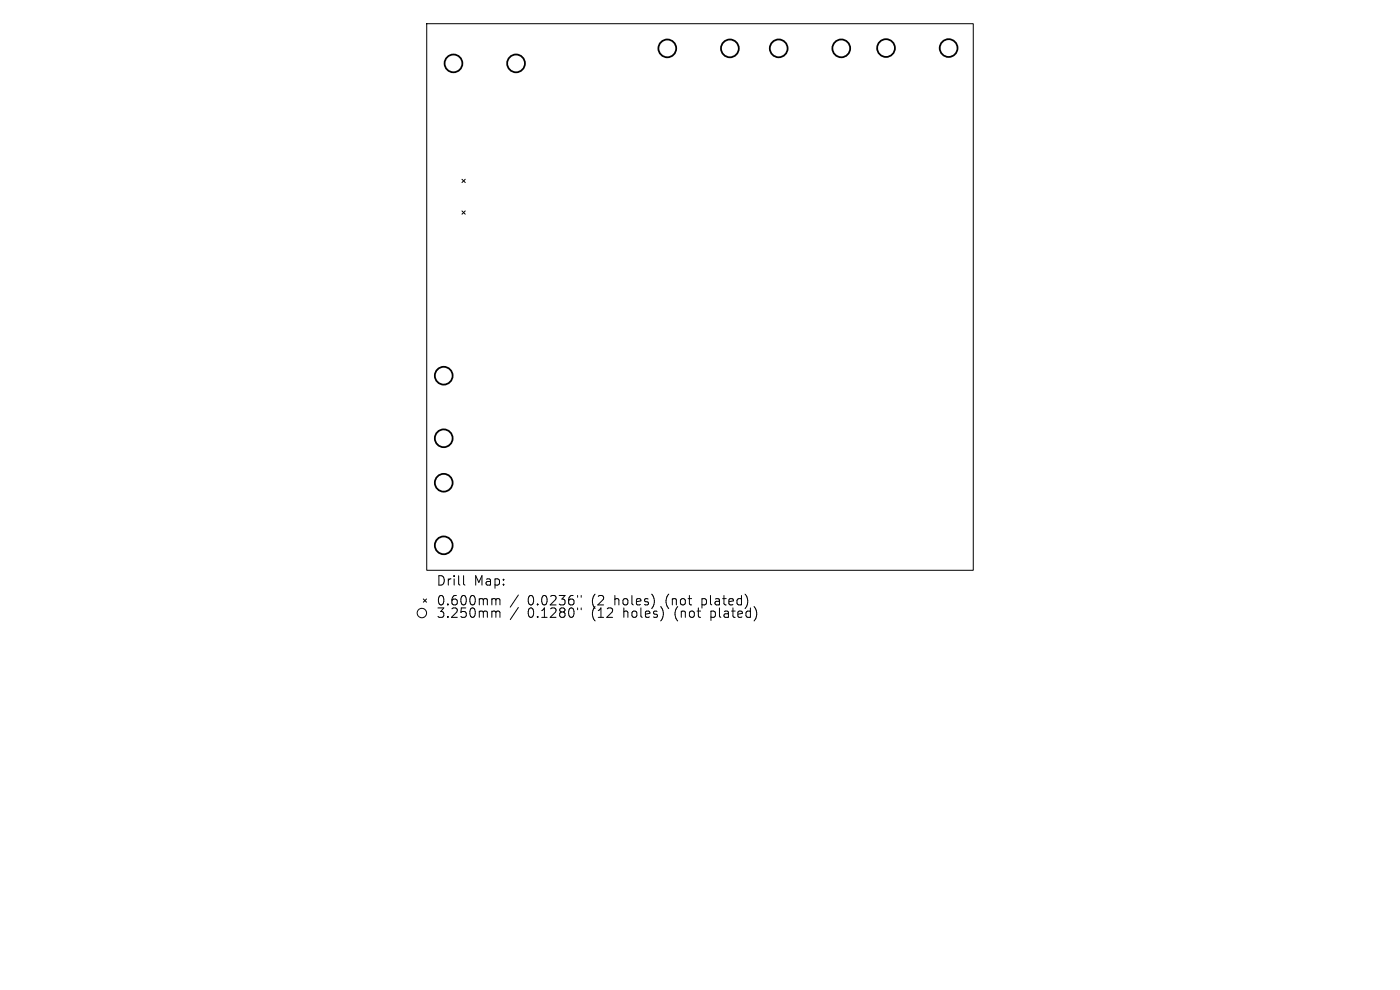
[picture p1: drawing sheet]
<svg xmlns="http://www.w3.org/2000/svg" width="297mm" height="210mm" viewBox="0 0 297 210" stroke-linecap="round" stroke-linejoin="round" font-family="sans-serif">
<defs><g id="words">
<g font-size="2.8">
<text x="92.5" y="124.5">Drill</text>
<text x="100.5" y="124.5">Map:</text>
<text x="92.5" y="128.7">0.600mm</text>
<text x="92.5" y="131.3">3.250mm</text>
<text x="111.9" y="128.7">0.0236&quot;</text>
<text x="111.9" y="131.3">0.1280&quot;</text>
<text x="125.7" y="128.7">(2</text>
<text x="125.7" y="131.3">(12</text>
<text x="130.6" y="128.7">holes)</text>
<text x="132.5" y="131.3">holes)</text>
<text x="141.7" y="128.7">(not</text>
<text x="143.6" y="131.3">(not</text>
<text x="149.5" y="128.7">plated)</text>
<text x="151.4" y="131.3">plated)</text>
</g>
</g></defs>
<g fill="none" stroke="#000" stroke-width=".21">
<path d="M90.5 5h116v116h-116zM98 38l.7 .7M98.7 38l-.7 .7M98 44.7l.7 .7M98.7 44.7l-.7 .7M89.8 127.1l.7 .7M90.5 127.1l-.7 .7M98.3 122.1v1.7l.3 .3M104.6 127l.5 .1 .1 .2M104.6 129.6h.3l.3 .3M105.2 127.3l.3-.3 .5 .1 .1 1.2M105.2 127.3v1"/>
<path d="M105.2 129.9v1.1M105.2 129.9l.3-.3 .5 .1 .1 1.3M110 126.2l-1.8 2.6M110 128.9l-1.8 2.5M122.5 126.3v.4M122.5 129v.3M123.3 126.3v.4M123.3 129v.3"/>
<circle cx="89.5" cy="130" r="1"/>
</g>
<g fill="none" stroke="#000" stroke-width=".38">
<circle cx="96.2" cy="13.5" r="1.89"/>
<circle cx="109.5" cy="13.5" r="1.89"/>
<circle cx="141.6" cy="10.3" r="1.89"/>
<circle cx="154.8" cy="10.3" r="1.89"/>
<circle cx="165.2" cy="10.3" r="1.89"/>
<circle cx="178.5" cy="10.3" r="1.89"/>
<circle cx="188" cy="10.2" r="1.89"/>
<circle cx="201.2" cy="10.2" r="1.89"/>
<circle cx="94.1" cy="79.7" r="1.89"/>
<circle cx="94.1" cy="93" r="1.89"/>
<circle cx="94.1" cy="102.4" r="1.89"/>
<circle cx="94.1" cy="115.7" r="1.89"/>
</g>
<use href="#words"/>
</svg>
